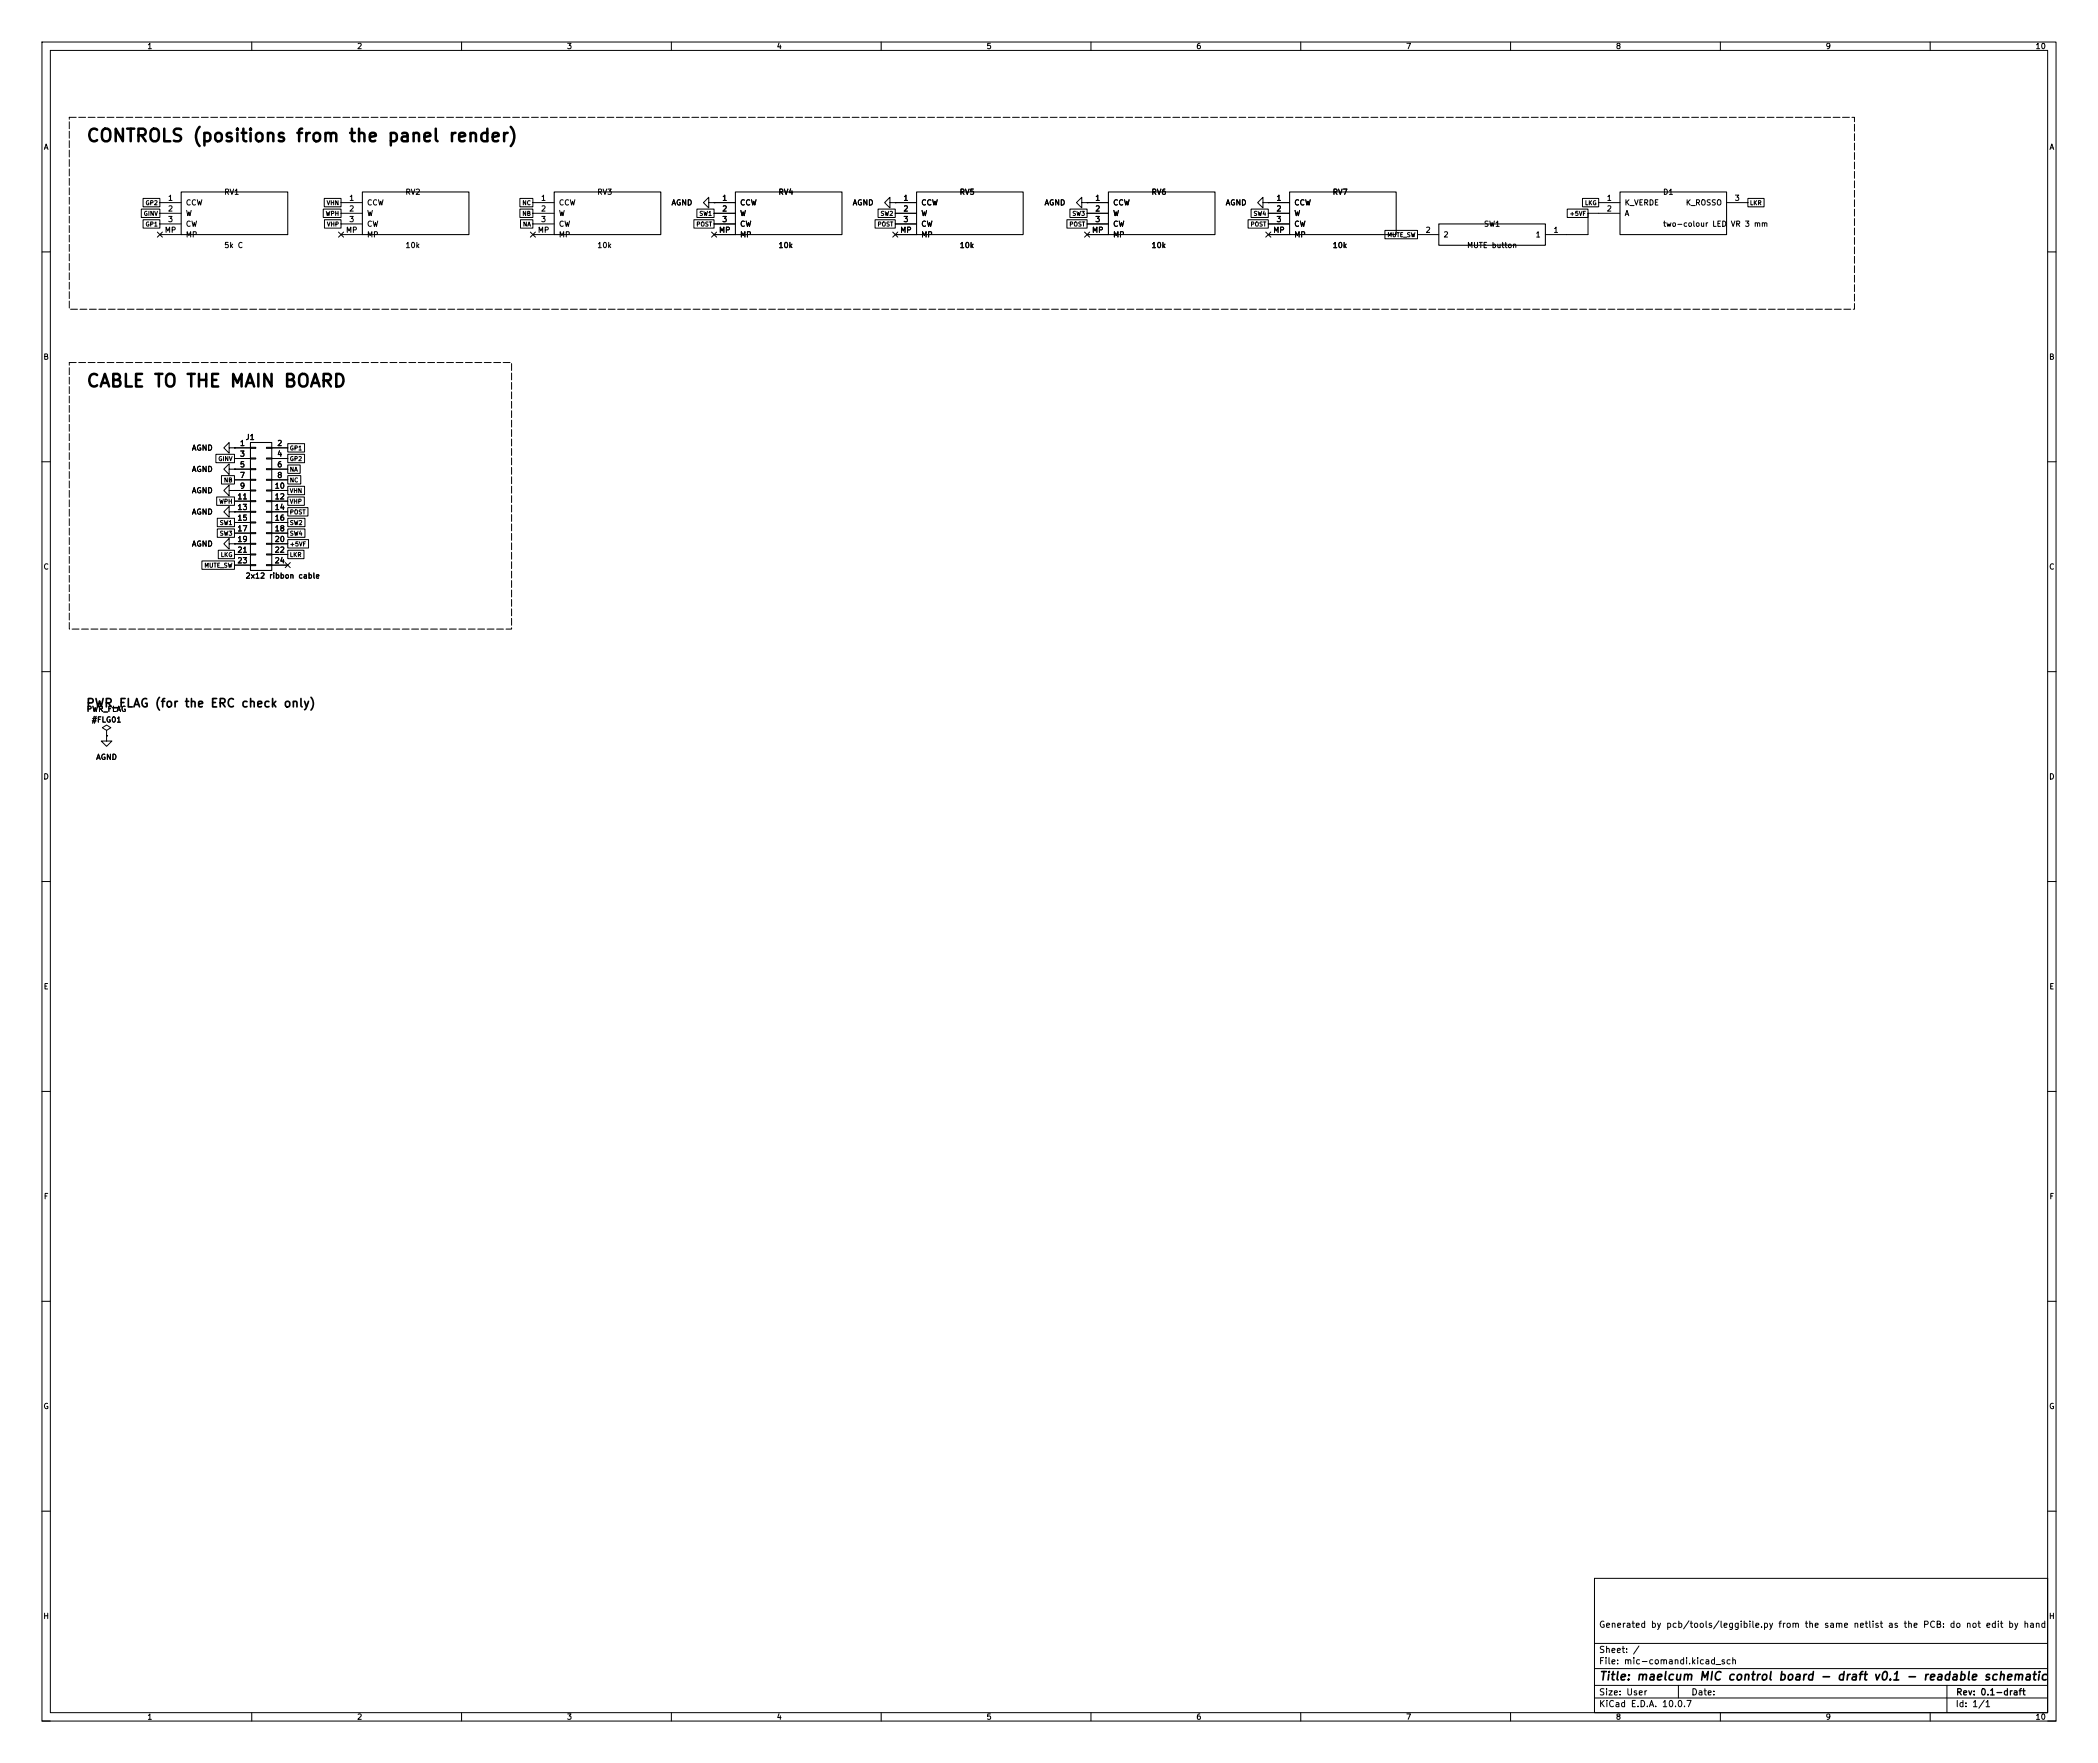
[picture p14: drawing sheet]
<svg xmlns="http://www.w3.org/2000/svg" width="500mm" height="420mm" viewBox="0 0 500 420" stroke-linecap="round" stroke-linejoin="round" font-family="sans-serif">
<defs><g id="words">
<g font-size="3">
<text x="20.4" y="34.6">CONTROLS (positions from the panel render)</text>
<text x="20.4" y="93">CABLE TO THE MAIN BOARD</text>
</g>
<g font-size="2">
<text x="20.4" y="169">PWR_FLAG (for the ERC check only)</text>
<text x="381" y="400.8">Title: maelcum MIC control board - draft v0.1 - readable schematic</text>
</g>
<g font-size="1.5">
<text x="381" y="388.2">Generated by pcb/tools/leggibile.py from the same netlist as the PCB: do not edit by hand</text>
<text x="381" y="394.2">Sheet: /</text>
<text x="381" y="396.9">File: mic-comandi.kicad_sch</text>
<text x="381" y="407.1">KiCad E.D.A. 10.0.7</text>
<text x="381" y="404.3">Size: User</text>
<text x="403" y="404.3">Date:</text>
<text x="466" y="407.1">Id: 1/1</text>
<text x="466" y="404.2">Rev: 0.1-draft</text>
</g>
<g font-size="1.3">
<text x="35" y="12">1</text>
<text x="85" y="12">2</text>
<text x="135" y="12">3</text>
<text x="185" y="12">4</text>
<text x="235" y="12">5</text>
<text x="285" y="12">6</text>
<text x="335" y="12">7</text>
<text x="385" y="12">8</text>
<text x="435" y="12">9</text>
<text x="485" y="12">10</text>
<text x="10.3" y="36">A</text>
<text x="488.3" y="36">A</text>
<text x="53.3" y="46.7">RV1</text>
<text x="96.5" y="46.7">RV2</text>
<text x="142.2" y="46.7">RV3</text>
<text x="185.4" y="46.7">RV4</text>
<text x="228.6" y="46.7">RV5</text>
<text x="274.3" y="46.7">RV6</text>
<text x="317.5" y="46.7">RV7</text>
<text x="396.2" y="46.7">D1</text>
<text x="39.9" y="48.1">1</text>
<text x="39.9" y="50.7">2</text>
<text x="39.9" y="53.2">3</text>
<text x="44.2" y="49.2">CCW</text>
<text x="44.2" y="51.8">W</text>
<text x="83.1" y="48.1">1</text>
<text x="83.1" y="50.7">2</text>
<text x="83.1" y="53.2">3</text>
<text x="87.3" y="49.2">CCW</text>
<text x="87.3" y="51.8">W</text>
<text x="128.8" y="48.1">1</text>
<text x="128.8" y="50.7">2</text>
<text x="128.8" y="53.2">3</text>
<text x="133.1" y="49.2">CCW</text>
<text x="133.1" y="51.8">W</text>
<text x="159.9" y="49.2">AGND</text>
<text x="172" y="48.1">1</text>
<text x="172" y="50.7">2</text>
<text x="172" y="53.2">3</text>
<text x="176.2" y="49.2">CCW</text>
<text x="176.2" y="51.8">W</text>
<text x="203.1" y="49.2">AGND</text>
<text x="215.2" y="48.1">1</text>
<text x="215.2" y="50.7">2</text>
<text x="215.2" y="53.2">3</text>
<text x="219.4" y="49.2">CCW</text>
<text x="219.4" y="51.8">W</text>
<text x="248.8" y="49.2">AGND</text>
<text x="260.9" y="48.1">1</text>
<text x="260.9" y="50.7">2</text>
<text x="260.9" y="53.2">3</text>
<text x="265.1" y="49.2">CCW</text>
<text x="265.1" y="51.8">W</text>
<text x="292" y="49.2">AGND</text>
<text x="304.1" y="48.1">1</text>
<text x="304.1" y="50.7">2</text>
<text x="304.1" y="53.2">3</text>
<text x="308.3" y="49.2">CCW</text>
<text x="308.3" y="51.8">W</text>
<text x="382.8" y="48.1">1</text>
<text x="382.8" y="50.7">2</text>
<text x="387.1" y="49.2">K_VERDE</text>
<text x="387.1" y="51.8">A</text>
<text x="401.6" y="49.2">K_ROSSO</text>
<text x="413.3" y="48.1">3</text>
<text x="39.2" y="55.8">MP</text>
<text x="44.2" y="54.3">CW</text>
<text x="44.2" y="56.9">MP</text>
<text x="53.3" y="59.4">5k C</text>
<text x="82.3" y="55.8">MP</text>
<text x="87.3" y="54.3">CW</text>
<text x="87.3" y="56.9">MP</text>
<text x="96.5" y="59.4">10k</text>
<text x="128.1" y="55.8">MP</text>
<text x="133.1" y="54.3">CW</text>
<text x="133.1" y="56.9">MP</text>
<text x="142.2" y="59.4">10k</text>
<text x="171.2" y="55.8">MP</text>
<text x="176.2" y="54.3">CW</text>
<text x="176.2" y="56.9">MP</text>
<text x="185.4" y="59.4">10k</text>
<text x="214.4" y="55.8">MP</text>
<text x="219.4" y="54.3">CW</text>
<text x="219.4" y="56.9">MP</text>
<text x="228.6" y="59.4">10k</text>
<text x="260.1" y="55.8">MP</text>
<text x="265.1" y="54.3">CW</text>
<text x="265.1" y="56.9">MP</text>
<text x="274.3" y="59.4">10k</text>
<text x="303.3" y="55.8">MP</text>
<text x="308.3" y="54.3">CW</text>
<text x="308.3" y="56.9">MP</text>
<text x="317.5" y="59.4">10k</text>
<text x="339.6" y="55.8">2</text>
<text x="343.9" y="56.9">2</text>
<text x="349.5" y="59.4">MUTE button</text>
<text x="353.5" y="54.3">SW1</text>
<text x="365.8" y="56.9">1</text>
<text x="370.1" y="55.8">1</text>
<text x="396.2" y="54.3">two-colour LED</text>
<text x="412.4" y="54.3">VR 3 mm</text>
<text x="10.2" y="86">B</text>
<text x="488.2" y="86">B</text>
<text x="45.6" y="107.7">AGND</text>
<text x="57.1" y="106.6">1</text>
<text x="58.4" y="105.1">J1</text>
<text x="65.9" y="106.6">2</text>
<text x="45.6" y="112.7">AGND</text>
<text x="57.1" y="109.1">3</text>
<text x="57.1" y="111.6">5</text>
<text x="65.9" y="109.1">4</text>
<text x="65.9" y="111.6">6</text>
<text x="45.6" y="117.8">AGND</text>
<text x="56.4" y="119.3">11</text>
<text x="57.1" y="114.2">7</text>
<text x="57.1" y="116.7">9</text>
<text x="65.3" y="116.7">10</text>
<text x="65.3" y="119.3">12</text>
<text x="65.9" y="114.2">8</text>
<text x="45.6" y="122.9">AGND</text>
<text x="56.4" y="121.8">13</text>
<text x="56.4" y="124.3">15</text>
<text x="65.3" y="121.8">14</text>
<text x="65.3" y="124.3">16</text>
<text x="45.6" y="130.5">AGND</text>
<text x="56.4" y="126.9">17</text>
<text x="56.4" y="129.4">19</text>
<text x="56.4" y="132">21</text>
<text x="65.3" y="126.9">18</text>
<text x="65.3" y="129.4">20</text>
<text x="65.3" y="132">22</text>
<text x="10.2" y="136">C</text>
<text x="56.4" y="134.5">23</text>
<text x="65.3" y="134.5">24</text>
<text x="488.2" y="136">C</text>
<text x="58.4" y="138.1">2x12 ribbon cable</text>
<text x="20.6" y="169.9">PWR_FLAG</text>
<text x="21.7" y="172.4">#FLG01</text>
<text x="10.2" y="186">D</text>
<text x="22.8" y="181.3">AGND</text>
<text x="488.2" y="186">D</text>
<text x="10.3" y="236">E</text>
<text x="488.3" y="236">E</text>
<text x="10.3" y="286">F</text>
<text x="488.3" y="286">F</text>
<text x="10.2" y="336">G</text>
<text x="488.2" y="336">G</text>
<text x="10.2" y="386">H</text>
<text x="488.2" y="386">H</text>
<text x="35" y="410">1</text>
<text x="85" y="410">2</text>
<text x="135" y="410">3</text>
<text x="185" y="410">4</text>
<text x="235" y="410">5</text>
<text x="285" y="410">6</text>
<text x="335" y="410">7</text>
<text x="385" y="410">8</text>
<text x="435" y="410">9</text>
<text x="485" y="410">10</text>
</g>
<g font-size="1">
<text x="34.1" y="51.6">GINV</text>
<text x="34.6" y="49.1">GP2</text>
<text x="77.5" y="51.6">WPH</text>
<text x="77.8" y="49.1">VHN</text>
<text x="124.4" y="51.6">NB</text>
<text x="124.4" y="49.1">NC</text>
<text x="166.6" y="51.6">SW1</text>
<text x="209.7" y="51.6">SW2</text>
<text x="255.5" y="51.6">SW3</text>
<text x="298.6" y="51.6">SW4</text>
<text x="374" y="51.6">+5VF</text>
<text x="377.6" y="49.1">LKG</text>
<text x="416.9" y="49.1">LKR</text>
<text x="34.6" y="54.2">GP1</text>
<text x="77.8" y="54.2">VHP</text>
<text x="124.5" y="54.2">NA</text>
<text x="165.8" y="54.2">POST</text>
<text x="209" y="54.2">POST</text>
<text x="254.7" y="54.2">POST</text>
<text x="297.9" y="54.2">POST</text>
<text x="330.5" y="56.7">MUTE_SW</text>
<text x="69" y="107.5">GP1</text>
<text x="51.9" y="110.1">GINV</text>
<text x="69" y="112.6">NA</text>
<text x="69" y="110.1">GP2</text>
<text x="53.3" y="115.1">NB</text>
<text x="69" y="115.1">NC</text>
<text x="69" y="117.7">VHN</text>
<text x="52.1" y="120.2">WPH</text>
<text x="52.3" y="125.3">SW1</text>
<text x="69" y="120.2">VHP</text>
<text x="69" y="125.3">SW2</text>
<text x="69" y="122.8">POST</text>
<text x="52.3" y="127.8">SW3</text>
<text x="69" y="127.8">SW4</text>
<text x="69" y="130.4">+5VF</text>
<text x="48.6" y="135.5">MUTE_SW</text>
<text x="52.5" y="132.9">LKG</text>
<text x="69" y="132.9">LKR</text>
</g>
</g></defs>
<g fill="none" stroke="#000" stroke-width=".24">
<path d="M10 10h480v400h-480zM12 12h476v396h-476zM60 10v2M110 10v2M160 10v2M210 10v2M260 10v2M310 10v2M360 10v2M410 10v2M460 10v2M33.7 49.8h4.4v2h-4.4z"/>
<path d="M34.1 47.3h4v2h-4zM34.1 52.4h4v2h-4zM37.5 55.3l1.2 1.2M38.1 48.3h5.1M38.1 50.8h5.1M38.1 53.4h5.1M38.1 55.9h5.1M38.7 55.3l-1.2 1.2M77 49.8h4.3v2h-4.3zM77.3 47.3h4v2h-4zM77.3 52.4h4v2h-4zM80.7 55.3l1.2 1.2"/>
<path d="M81.3 48.3h5.1M81.3 50.8h5.1M81.3 53.4h5.1M81.3 55.9h5.1M81.9 55.3l-1.2 1.2M123.9 49.8h3.1v2h-3.1zM123.9 47.3h3.1v2h-3.1zM124 52.4h3v2h-3zM126.4 55.3l1.2 1.2M127 48.3h5.1M127 50.8h5.1M127 53.4h5.1"/>
<path d="M127 55.9h5.1M127.6 55.3l-1.2 1.2M165.4 52.4h4.8v2h-4.8zM166.1 49.8h4.1v2h-4.1zM168.9 48.3v-1.3l-1.3 1.3 1.3 1.2v-1.2h1.3M169.6 55.3l1.2 1.2M170.2 48.3h.1M170.2 48.3h5.1M170.2 50.8h5.1M170.2 53.4h5.1M170.2 55.9h5.1M170.8 55.3l-1.2 1.2"/>
<path d="M208.5 52.4h4.9v2h-4.9zM209.3 49.8h4.1v2h-4.1zM212.1 48.3v-1.3l-1.3 1.3 1.3 1.2v-1.2h1.3M212.8 55.3l1.2 1.2M213.4 48.3h.1M213.4 48.3h5M213.4 50.8h5M213.4 53.4h5M213.4 55.9h5M214 55.3l-1.2 1.2M254.3 52.4h4.8v2h-4.8zM255 49.8h4.1v2h-4.1z"/>
<path d="M257.8 48.3v-1.3l-1.3 1.3 1.3 1.2v-1.2h1.3M258.5 55.3l1.2 1.2M259.1 48.3h.1M259.1 48.3h5.1M259.1 50.8h5.1M259.1 53.4h5.1M259.1 55.9h5.1M259.7 55.3l-1.2 1.2M297.4 52.4h4.9v2h-4.9zM298.2 49.8h4.1v2h-4.1zM301 48.3v-1.3l-1.3 1.3 1.3 1.2v-1.2h1.3M301.7 55.3l1.2 1.2"/>
<path d="M302.3 48.3h.1M302.3 48.3h5M302.3 50.8h5M302.3 53.4h5M302.3 55.9h5M302.9 55.3l-1.2 1.2M330.1 54.9h7.7v2h-7.7zM337.8 55.9h5.1M373.5 49.8h5v2h-5zM377.1 47.3h3.9v2h-3.9zM378.5 50.8h7.6M378.5 50.8v5.1h-10.2"/>
<path d="M381 48.3h5.1M411.5 48.3h5.1M416.6 47.3h3.8v2h-3.8zM10 60h2M488 60h2M10 110h2M51.4 108.2h4.5v2h-4.5zM51.6 118.4h4.3v2h-4.3zM52.8 113.3h3.1v2h-3.1zM54.6 116.9v-1.3l-1.3 1.3 1.3 1.2v-1.2h1.3M54.6 111.8v-1.3l-1.3 1.3 1.3 1.2v-1.2h1.3M54.6 106.7v-1.3l-1.3 1.3 1.3 1.3v-1.3h1.3"/>
<path d="M55.9 116.9h.1M55.9 111.8h.1M55.9 106.7h.1M55.9 106.7h3.8M55.9 109.2h3.8M55.9 111.8h3.8M55.9 114.3h3.8M55.9 116.9h3.8M55.9 119.4h3.8M59.7 106.6h1.3v.2h-1.3zM59.7 109.1h1.3v.3h-1.3zM59.7 111.6h1.3v.3h-1.3z"/>
<path d="M59.7 114.2h1.3v.2h-1.3zM59.7 116.7h1.3v.3h-1.3zM59.7 119.3h1.3v.2h-1.3zM63.5 106.6h1.3v.2h-1.3zM63.5 109.1h1.3v.3h-1.3zM63.5 111.6h1.3v.3h-1.3zM63.5 114.2h1.3v.2h-1.3zM63.5 116.7h1.3v.3h-1.3zM63.5 119.3h1.3v.2h-1.3zM64.8 106.7h3.8M64.8 109.2h3.8M64.8 111.8h3.8"/>
<path d="M64.8 114.3h3.8M64.8 116.9h3.8M64.8 119.4h3.8M68.6 118.4h3.9v2h-3.9zM68.6 113.3h3.1v2h-3.1zM68.6 115.9h4v2h-4zM68.6 110.8h2.9v2h-2.9zM68.6 105.7h4v2h-4zM68.6 108.2h4v2h-4zM488 110h2M48.1 133.6h7.8v2h-7.8zM51.8 123.5h4.1v2h-4.1z"/>
<path d="M51.8 126h4.1v2h-4.1zM52 131.1h3.9v2h-3.9zM54.6 129.6v-1.3l-1.3 1.3 1.3 1.2v-1.2h1.3M54.6 121.9v-1.2l-1.3 1.2 1.3 1.3v-1.3h1.3M55.9 129.6h.1M55.9 121.9h.1M55.9 121.9h3.8M55.9 124.5h3.8M55.9 127h3.8M55.9 129.6h3.8M55.9 132.1h3.8M55.9 134.6h3.8"/>
<path d="M59.7 121.8h1.3v.3h-1.3zM59.7 124.3h1.3v.3h-1.3zM59.7 126.9h1.3v.2h-1.3zM59.7 129.4h1.3v.3h-1.3zM59.7 132h1.3v.2h-1.3zM59.7 134.5h1.3v.3h-1.3zM63.5 121.8h1.3v.3h-1.3zM63.5 124.3h1.3v.3h-1.3zM63.5 126.9h1.3v.2h-1.3zM63.5 129.4h1.3v.3h-1.3zM63.5 132h1.3v.2h-1.3zM63.5 134.5h1.3v.3h-1.3z"/>
<path d="M64.8 121.9h3.8M64.8 124.5h3.8M64.8 127h3.8M64.8 129.6h3.8M64.8 132.1h3.8M64.8 134.6h3.8M68 134l1.2 1.2M68.6 123.5h4.1v2h-4.1zM68.6 120.9h4.8v2h-4.8zM68.6 131.1h3.8v2h-3.8zM68.6 126h4.1v2h-4.1zM68.6 128.6h4.9v2h-4.9z"/>
<path d="M69.2 134l-1.2 1.2M10 160h2M25.4 175.3v1.2h1.3l-1.3 1.3-1.3-1.3h1.3M25.4 175.3h.1M25.4 174l1-.6-1-.7-1 .7 1 .6v1.3M488 160h2M10 210h2M488 210h2M10 260h2M488 260h2M10 310h2M488 310h2"/>
<path d="M10 360h2M380 376h108v32h-108zM488 360h2M380 397.5h108M380 391.5h108M10 410h2M60 408v2M110 408v2M160 408v2M210 408v2M260 408v2M310 408v2"/>
<path d="M360 408v2M380 404.5h108M380 401.5h108M400 401.5v3M410 408v2M460 408v2M464 401.5v6.5M488 410h2"/>
</g>
<path d="M43.2 45.7h25.4v10.2h-25.4zM86.4 45.7h25.4v10.2h-25.4zM132.1 45.7h25.4v10.2h-25.4zM175.3 45.7h25.4v10.2h-25.4zM218.4 45.7h25.4v10.2h-25.4zM264.2 45.7h25.4v10.2h-25.4zM307.3 45.7h25.4v10.2h-25.4zM342.9 53.4h25.4v5h-25.4zM386.1 45.7h25.4v10.2h-25.4zM59.7 105.4h5.1v30.5h-5.1z" fill="none" stroke="#000" stroke-width=".25"/>
<path d="M16.5 28h425.5v45.7h-425.5zM16.5 86.4h105.4v63.5h-105.4z" fill="none" stroke="#000" stroke-width=".24" stroke-dasharray="1.6 .6"/>
<use href="#words"/>
</svg>
